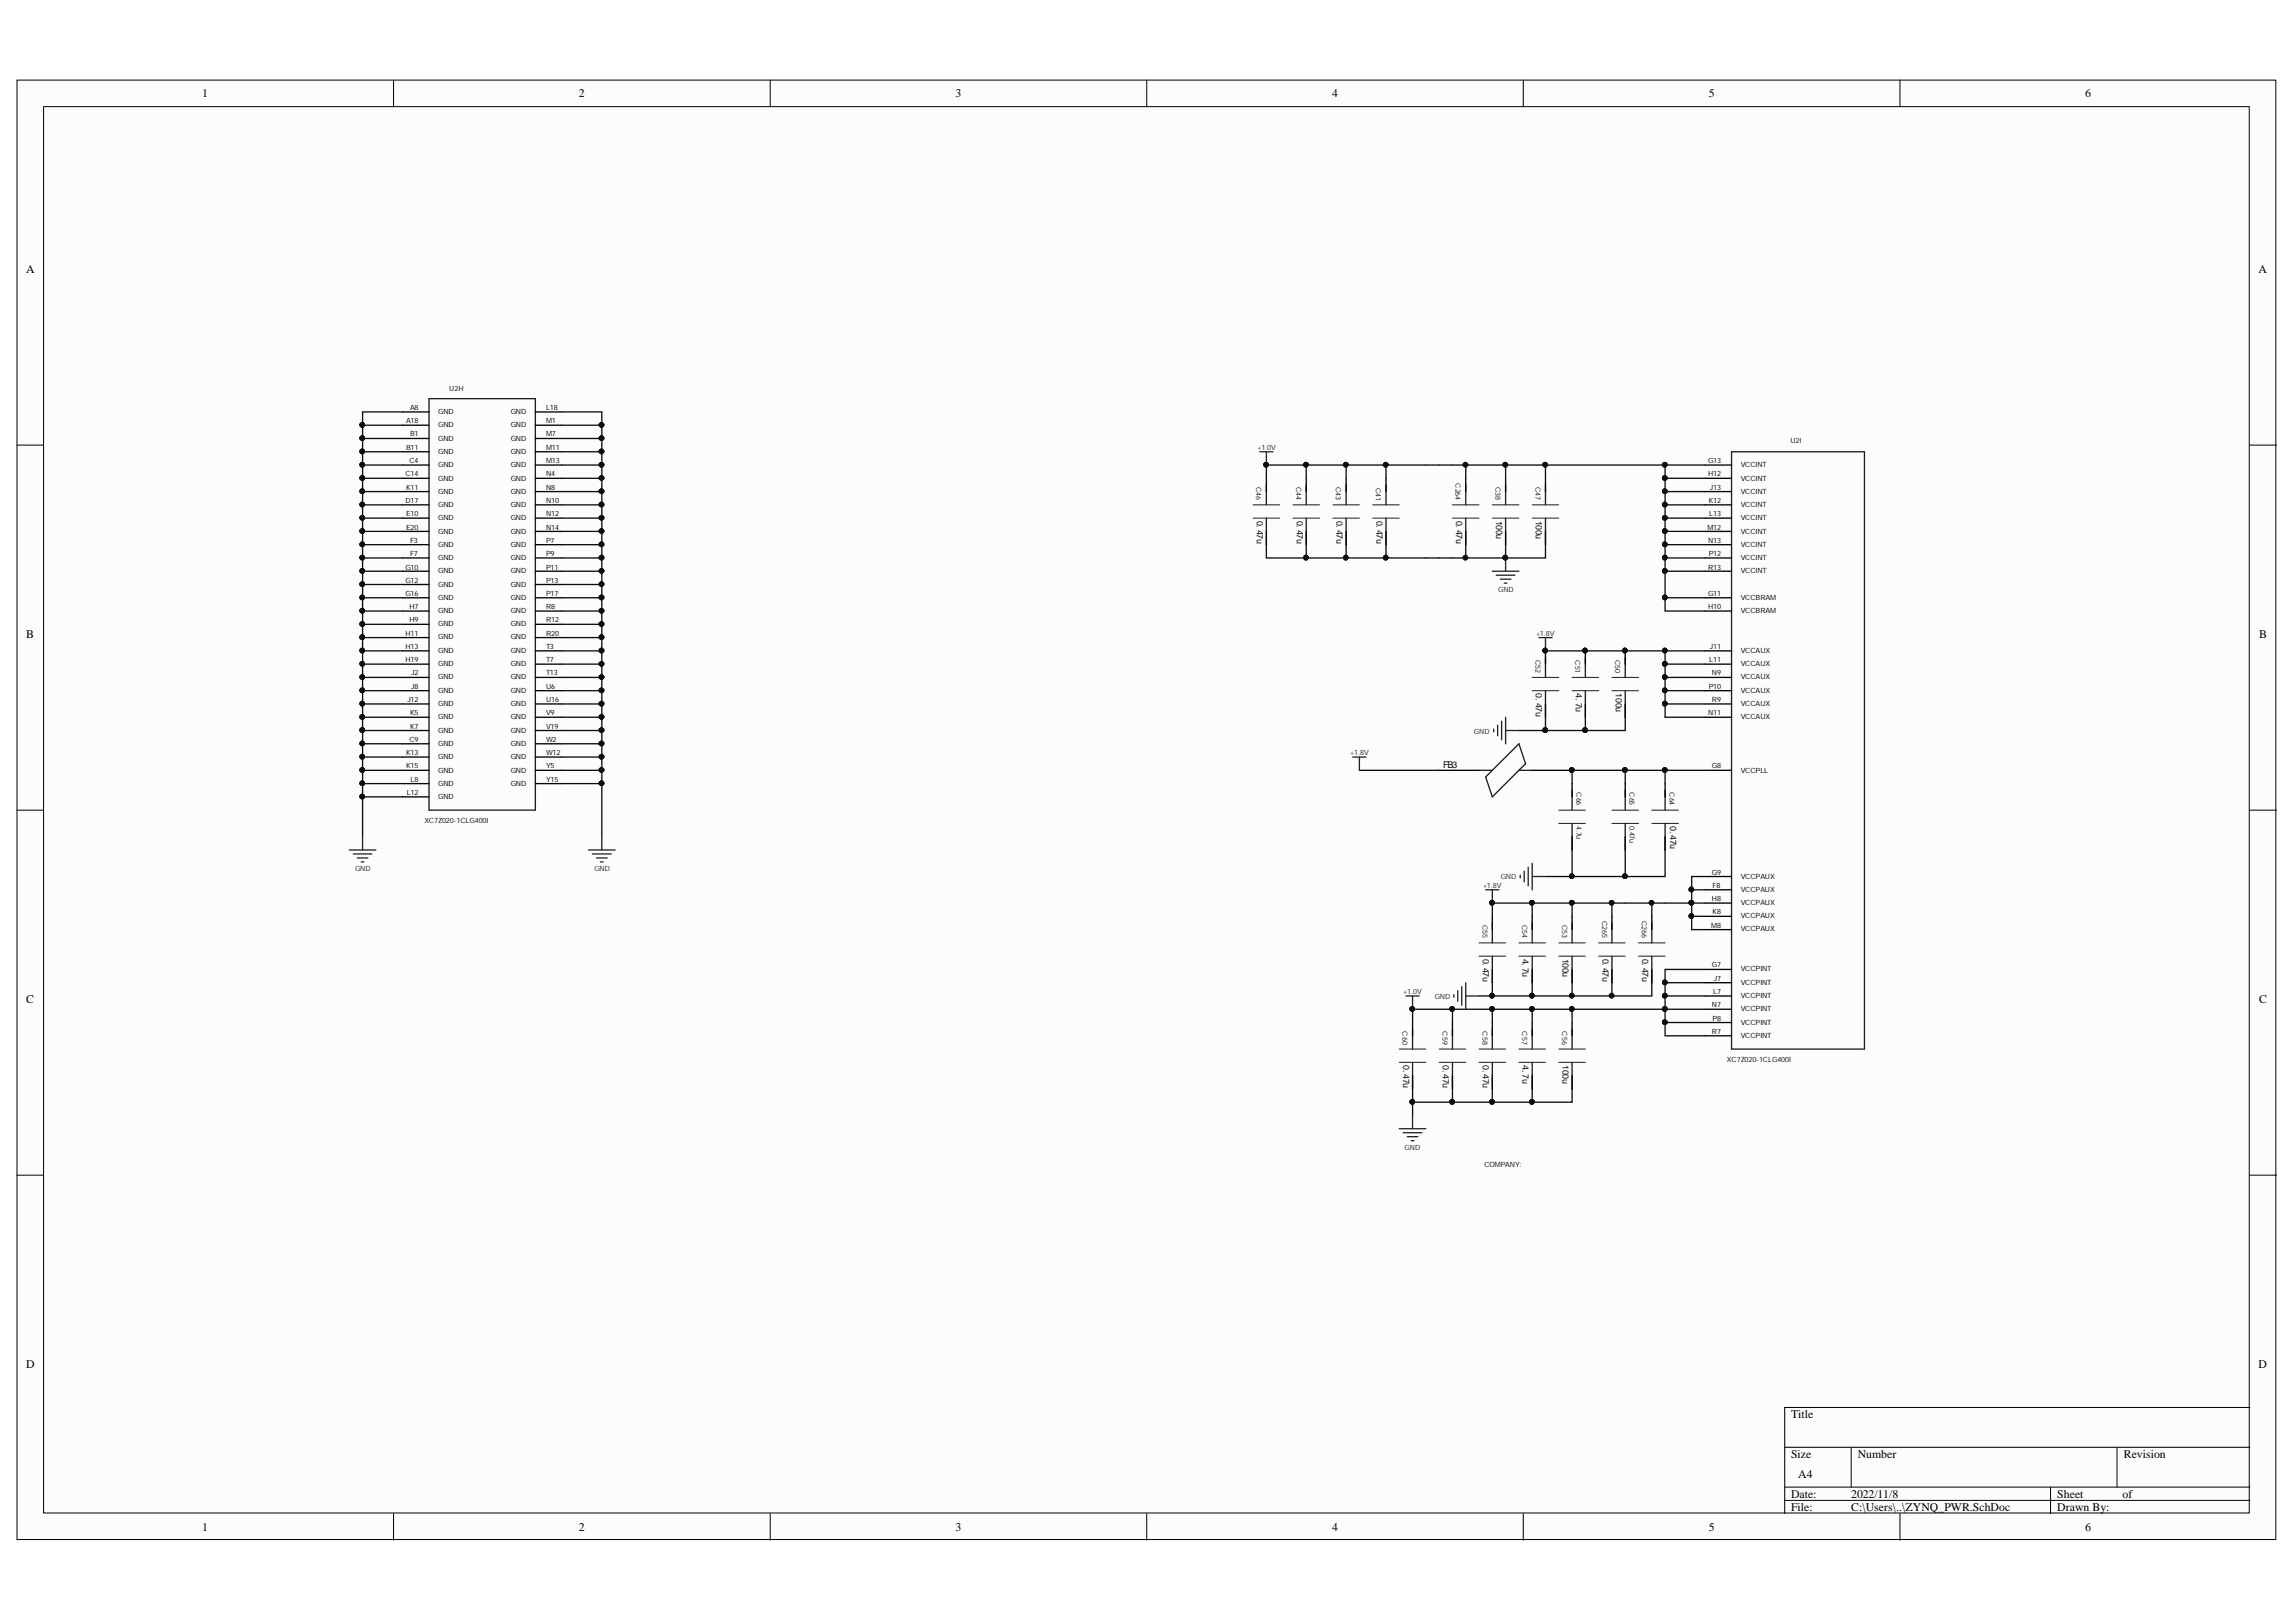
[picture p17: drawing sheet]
<svg xmlns="http://www.w3.org/2000/svg" width="297mm" height="210mm" viewBox="0 0 297 210" stroke-linecap="round" stroke-linejoin="round" font-family="sans-serif">
<defs><g id="words">
<g font-size="1.5">
<text x="26.1" y="12.6">1</text>
<text x="74.9" y="12.6">2</text>
<text x="123.6" y="12.6">3</text>
<text x="172.3" y="12.6">4</text>
<text x="221.1" y="12.6">5</text>
<text x="269.8" y="12.6">6</text>
<text x="3.4" y="35.3">A</text>
<text x="292.2" y="35.3">A</text>
<text x="3.4" y="82.6">B</text>
<text x="292.3" y="82.6">B</text>
<text x="3.4" y="129.8">C</text>
<text x="292.3" y="129.8">C</text>
<text x="3.4" y="177.1">D</text>
<text x="292.2" y="177.1">D</text>
<text x="231.7" y="183.5">Title</text>
<text x="231.7" y="188.7">Size</text>
<text x="232.6" y="191.3">A4</text>
<text x="240.3" y="188.7">Number</text>
<text x="274.8" y="188.7">Revision</text>
<text x="231.7" y="193.8">Date:</text>
<text x="231.7" y="195.5">File:</text>
<text x="239.5" y="193.8">2022/11/8</text>
<text x="239.5" y="195.5">C:\Users\..\ZYNQ_PWR.SchDoc</text>
<text x="266.1" y="193.8">Sheet</text>
<text x="266.1" y="195.5">Drawn By:</text>
<text x="274.6" y="193.8">of</text>
<text x="26.1" y="198.1">1</text>
<text x="74.9" y="198.1">2</text>
<text x="123.6" y="198.1">3</text>
<text x="172.3" y="198.1">4</text>
<text x="221.1" y="198.1">5</text>
<text x="269.8" y="198.1">6</text>
</g>
<g font-size="1.2" fill="#0e0e0e">
<text x="162.6" y="67.4" transform="rotate(90 162.6 67.4)">0. 47u</text>
<text x="167.8" y="67.4" transform="rotate(90 167.8 67.4)">0. 47u</text>
<text x="172.9" y="67.4" transform="rotate(90 172.9 67.4)">0. 47u</text>
<text x="178.1" y="67.4" transform="rotate(90 178.1 67.4)">0. 47u</text>
<text x="188.4" y="67.4" transform="rotate(90 188.4 67.4)">0. 47u</text>
<text x="193.6" y="67.4" transform="rotate(90 193.6 67.4)">100u</text>
<text x="198.7" y="67.4" transform="rotate(90 198.7 67.4)">100u</text>
<text x="198.7" y="89.7" transform="rotate(90 198.7 89.7)">0. 47u</text>
<text x="203.9" y="89.7" transform="rotate(90 203.9 89.7)">4. 7u</text>
<text x="209" y="89.7" transform="rotate(90 209 89.7)">100u</text>
<text x="186.7" y="99.4">FB3</text>
<text x="216.1" y="106.9" transform="rotate(90 216.1 106.9)">0. 47u</text>
<text x="191.8" y="124.1" transform="rotate(90 191.8 124.1)">0. 47u</text>
<text x="197" y="124.1" transform="rotate(90 197 124.1)">4. 7u</text>
<text x="202.1" y="124.1" transform="rotate(90 202.1 124.1)">100u</text>
<text x="207.3" y="124.1" transform="rotate(90 207.3 124.1)">0. 47u</text>
<text x="212.5" y="124.1" transform="rotate(90 212.5 124.1)">0. 47u</text>
<text x="181.5" y="137.8" transform="rotate(90 181.5 137.8)">0. 47u</text>
<text x="186.7" y="137.8" transform="rotate(90 186.7 137.8)">0. 47u</text>
<text x="191.8" y="137.8" transform="rotate(90 191.8 137.8)">0. 47u</text>
<text x="197" y="137.8" transform="rotate(90 197 137.8)">4. 7u</text>
<text x="202.1" y="137.8" transform="rotate(90 202.1 137.8)">100u</text>
</g>
<g font-size=".9">
<text x="53" y="53.1">A8</text>
<text x="56.7" y="53.6">GND</text>
<text x="66.1" y="53.6">GND</text>
<text x="70.6" y="53.1">L18</text>
<text x="52.5" y="54.8">A18</text>
<text x="52.5" y="58.2">B11</text>
<text x="53" y="59.9">C4</text>
<text x="53" y="56.5">B1</text>
<text x="56.7" y="55.3">GND</text>
<text x="56.7" y="57.1">GND</text>
<text x="56.7" y="58.7">GND</text>
<text x="66.1" y="55.3">GND</text>
<text x="66.1" y="57.1">GND</text>
<text x="66.1" y="58.7">GND</text>
<text x="70.6" y="54.8">M1</text>
<text x="70.6" y="56.5">M7</text>
<text x="70.6" y="58.2">M11</text>
<text x="70.6" y="59.9">M13</text>
<text x="221" y="59.9">G13</text>
<text x="52.5" y="61.6">C14</text>
<text x="52.5" y="65.1">D17</text>
<text x="52.5" y="63.4">K11</text>
<text x="56.7" y="60.4">GND</text>
<text x="56.7" y="62.2">GND</text>
<text x="56.7" y="63.9">GND</text>
<text x="56.7" y="65.6">GND</text>
<text x="66.1" y="60.4">GND</text>
<text x="66.1" y="62.2">GND</text>
<text x="66.1" y="63.9">GND</text>
<text x="66.1" y="65.6">GND</text>
<text x="70.6" y="61.6">N4</text>
<text x="70.6" y="63.4">N8</text>
<text x="70.6" y="65.1">N10</text>
<text x="221" y="61.6">H12</text>
<text x="221.1" y="65.1">K12</text>
<text x="221.2" y="63.4">J13</text>
<text x="225.2" y="60.4">VCCINT</text>
<text x="225.2" y="62.2">VCCINT</text>
<text x="225.2" y="63.9">VCCINT</text>
<text x="225.2" y="65.6">VCCINT</text>
<text x="52.5" y="66.8">E10</text>
<text x="52.5" y="68.6">E20</text>
<text x="53" y="70.2">F3</text>
<text x="53" y="71.9">F7</text>
<text x="56.7" y="67.3">GND</text>
<text x="56.7" y="69.1">GND</text>
<text x="56.7" y="70.7">GND</text>
<text x="66.1" y="67.3">GND</text>
<text x="66.1" y="69.1">GND</text>
<text x="66.1" y="70.7">GND</text>
<text x="70.6" y="66.8">N12</text>
<text x="70.6" y="68.6">N14</text>
<text x="70.6" y="70.2">P7</text>
<text x="70.6" y="71.9">P9</text>
<text x="220.9" y="68.6">M12</text>
<text x="221" y="70.2">N13</text>
<text x="221.1" y="71.9">P12</text>
<text x="221.1" y="66.8">L13</text>
<text x="225.2" y="67.3">VCCINT</text>
<text x="225.2" y="69.1">VCCINT</text>
<text x="225.2" y="70.7">VCCINT</text>
<text x="52.5" y="73.7">G10</text>
<text x="52.5" y="75.4">G12</text>
<text x="52.5" y="77.1">G16</text>
<text x="56.7" y="72.4">GND</text>
<text x="56.7" y="74.2">GND</text>
<text x="56.7" y="75.9">GND</text>
<text x="56.7" y="77.6">GND</text>
<text x="66.1" y="72.4">GND</text>
<text x="66.1" y="74.2">GND</text>
<text x="66.1" y="75.9">GND</text>
<text x="66.1" y="77.6">GND</text>
<text x="70.6" y="73.7">P11</text>
<text x="70.6" y="75.4">P13</text>
<text x="70.6" y="77.1">P17</text>
<text x="221" y="73.7">R13</text>
<text x="221" y="77.1">G11</text>
<text x="225.2" y="72.4">VCCINT</text>
<text x="225.2" y="74.2">VCCINT</text>
<text x="225.2" y="77.6">VCCBRAM</text>
<text x="52.5" y="82.2">H11</text>
<text x="53" y="78.9">H7</text>
<text x="53" y="80.6">H9</text>
<text x="56.7" y="79.4">GND</text>
<text x="56.7" y="81.1">GND</text>
<text x="56.7" y="82.8">GND</text>
<text x="66.1" y="79.4">GND</text>
<text x="66.1" y="81.1">GND</text>
<text x="66.1" y="82.8">GND</text>
<text x="70.6" y="78.9">R8</text>
<text x="70.6" y="80.6">R12</text>
<text x="70.6" y="82.2">R20</text>
<text x="221" y="78.9">H10</text>
<text x="225.2" y="79.4">VCCBRAM</text>
<text x="52.5" y="84">H13</text>
<text x="52.5" y="85.7">H19</text>
<text x="53.2" y="87.4">J2</text>
<text x="53.2" y="89.2">J8</text>
<text x="56.7" y="84.5">GND</text>
<text x="56.7" y="86.2">GND</text>
<text x="56.7" y="87.9">GND</text>
<text x="56.7" y="89.7">GND</text>
<text x="66.1" y="84.5">GND</text>
<text x="66.1" y="86.2">GND</text>
<text x="66.1" y="87.9">GND</text>
<text x="66.1" y="89.7">GND</text>
<text x="70.6" y="84">T3</text>
<text x="70.6" y="85.7">T7</text>
<text x="70.6" y="87.4">T13</text>
<text x="70.6" y="89.2">U6</text>
<text x="221.1" y="89.2">P10</text>
<text x="221.1" y="85.7">L11</text>
<text x="221.2" y="84">J11</text>
<text x="221.5" y="87.4">N9</text>
<text x="225.2" y="84.5">VCCAUX</text>
<text x="225.2" y="86.2">VCCAUX</text>
<text x="225.2" y="87.9">VCCAUX</text>
<text x="225.2" y="89.7">VCCAUX</text>
<text x="52.7" y="90.9">J12</text>
<text x="53" y="92.6">K5</text>
<text x="53" y="94.3">K7</text>
<text x="56.7" y="91.4">GND</text>
<text x="56.7" y="93.1">GND</text>
<text x="56.7" y="94.8">GND</text>
<text x="66.1" y="91.4">GND</text>
<text x="66.1" y="93.1">GND</text>
<text x="66.1" y="94.8">GND</text>
<text x="70.6" y="90.9">U16</text>
<text x="70.6" y="92.6">V9</text>
<text x="70.6" y="94.3">V19</text>
<text x="221" y="92.6">N11</text>
<text x="221.5" y="90.9">R9</text>
<text x="225.2" y="91.4">VCCAUX</text>
<text x="225.2" y="93.1">VCCAUX</text>
<text x="52.5" y="97.7">K13</text>
<text x="52.5" y="99.4">K15</text>
<text x="53" y="96">C9</text>
<text x="53.1" y="101.2">L8</text>
<text x="56.7" y="96.5">GND</text>
<text x="56.7" y="98.2">GND</text>
<text x="56.7" y="100">GND</text>
<text x="56.7" y="101.7">GND</text>
<text x="66.1" y="96.5">GND</text>
<text x="66.1" y="98.2">GND</text>
<text x="66.1" y="100">GND</text>
<text x="66.1" y="101.7">GND</text>
<text x="70.6" y="96">W2</text>
<text x="70.6" y="97.7">W12</text>
<text x="70.6" y="99.4">Y5</text>
<text x="70.6" y="101.2">Y15</text>
<text x="221.5" y="99.4">G8</text>
<text x="225.2" y="100">VCCPLL</text>
<text x="52.6" y="102.9">L12</text>
<text x="56.7" y="103.4">GND</text>
<text x="221.5" y="113.2">G9</text>
<text x="225.2" y="113.7">VCCPAUX</text>
<text x="221.5" y="116.6">H8</text>
<text x="221.6" y="114.9">F8</text>
<text x="221.6" y="118.3">K8</text>
<text x="225.2" y="115.4">VCCPAUX</text>
<text x="225.2" y="117.2">VCCPAUX</text>
<text x="225.2" y="118.8">VCCPAUX</text>
<text x="221.4" y="120">M8</text>
<text x="221.5" y="125.2">G7</text>
<text x="225.2" y="120.5">VCCPAUX</text>
<text x="225.2" y="125.7">VCCPINT</text>
<text x="221.5" y="130.3">N7</text>
<text x="221.6" y="128.7">L7</text>
<text x="221.7" y="127">J7</text>
<text x="225.2" y="127.5">VCCPINT</text>
<text x="225.2" y="129.2">VCCPINT</text>
<text x="225.2" y="130.8">VCCPINT</text>
<text x="221.5" y="133.8">R7</text>
<text x="221.6" y="132.1">P8</text>
<text x="225.2" y="132.6">VCCPINT</text>
<text x="225.2" y="134.3">VCCPINT</text>
</g>
<g font-size=".9" fill="#0e0e0e">
<text x="58.1" y="50.6">U2H</text>
<text x="231.6" y="57.4">U2I</text>
<text x="162.5" y="63.1" transform="rotate(90 162.5 63.1)">C46</text>
<text x="167.7" y="63.1" transform="rotate(90 167.7 63.1)">C44</text>
<text x="172.8" y="63.1" transform="rotate(90 172.8 63.1)">C43</text>
<text x="178" y="63.1" transform="rotate(90 178 63.1)">C41</text>
<text x="188.3" y="62.5" transform="rotate(90 188.3 62.5)">C264</text>
<text x="193.5" y="63.1" transform="rotate(90 193.5 63.1)">C38</text>
<text x="198.6" y="63.1" transform="rotate(90 198.6 63.1)">C47</text>
<text x="198.6" y="85.4" transform="rotate(90 198.6 85.4)">C52</text>
<text x="203.8" y="85.5" transform="rotate(90 203.8 85.5)">C51</text>
<text x="209" y="85.4" transform="rotate(90 209 85.4)">C50</text>
<text x="54.9" y="106.5">XC7Z020-1CLG400I</text>
<text x="204" y="102.5" transform="rotate(90 204 102.5)">C66</text>
<text x="204" y="106.9" transform="rotate(90 204 106.9)">4.7u</text>
<text x="210.8" y="102.5" transform="rotate(90 210.8 102.5)">C65</text>
<text x="210.8" y="106.9" transform="rotate(90 210.8 106.9)">0.47u</text>
<text x="216" y="102.5" transform="rotate(90 216 102.5)">C64</text>
<text x="191.8" y="119.7" transform="rotate(90 191.8 119.7)">C55</text>
<text x="196.9" y="119.7" transform="rotate(90 196.9 119.7)">C54</text>
<text x="202.1" y="119.7" transform="rotate(90 202.1 119.7)">C53</text>
<text x="207.3" y="119.2" transform="rotate(90 207.3 119.2)">C265</text>
<text x="212.4" y="119.2" transform="rotate(90 212.4 119.2)">C266</text>
<text x="181.5" y="133.5" transform="rotate(90 181.5 133.5)">C60</text>
<text x="186.6" y="133.5" transform="rotate(90 186.6 133.5)">C59</text>
<text x="191.8" y="133.5" transform="rotate(90 191.8 133.5)">C58</text>
<text x="196.9" y="133.5" transform="rotate(90 196.9 133.5)">C57</text>
<text x="202.1" y="133.5" transform="rotate(90 202.1 133.5)">C56</text>
<text x="223.4" y="137.4">XC7Z020-1CLG400I</text>
<text x="192" y="151">COMPANY:</text>
</g>
<g font-size=".9" fill="#262626">
<text x="162.7" y="58.2">+1.0V</text>
<text x="193.8" y="76.6">GND</text>
<text x="198.7" y="82.2">+1.8V</text>
<text x="190.7" y="94.9">GND</text>
<text x="174.7" y="97.7">+1.8V</text>
<text x="45.9" y="112.7">GND</text>
<text x="76.9" y="112.7">GND</text>
<text x="194.2" y="113.8">GND</text>
<text x="191.9" y="114.9">+1.8V</text>
<text x="181.5" y="128.7">+1.0V</text>
<text x="185.6" y="129.2">GND</text>
<text x="181.7" y="148.8">GND</text>
</g>
</g></defs>
<g fill="#fcfcfc" stroke="#000" stroke-width=".13">
<path d="M2.2 10.4h292.2v188.8h-292.2z"/>
<path d="M5.6 13.8h285.4v182h-285.4z"/>
</g>
<g fill="none" stroke="#000" stroke-width=".13">
<path d="M50.9 10.4v3.4M99.6 10.4v3.4M148.4 10.4v3.4M197.1 10.4v3.4M245.8 10.4v3.4M2.2 57.6h3.4M291.1 57.6h3.4M2.2 104.8h3.4M291.1 104.8h3.4M2.2 152.1h3.4M291.1 152.1h3.4M50.9 195.9v3.4"/>
<path d="M99.6 195.9v3.4M148.4 195.9v3.4M197.1 195.9v3.4M230.9 187.3h60.2M230.9 192.4h60.2M230.9 194.2h60.2M239.5 187.3v5.1M245.8 195.9v3.4M265.3 192.4v3.5M273.9 187.3v5.1M291.1 182.1h-60.2v13.8"/>
</g>
<g fill="none" stroke="#1c1c1c" stroke-width=".17">
<path d="M55.5 51.6h13.8v53.2h-13.8zM224 58.5h17.2v77.3h-17.2zM163.8 62.8v2.5M163.8 67.1v3.4M169 62.8v2.5M169 67.1v3.4M174.2 62.8v2.5M174.2 67.1v3.4M179.3 62.8v2.5M179.3 67.1v3.4M189.6 62.8v2.5M189.6 67.1v3.4"/>
<path d="M194.8 62.8v2.5M194.8 67.1v3.4M199.9 62.8v2.5M199.9 67.1v3.4M191.3 99.7h1.8M196.5 99.7h1.7M199.9 85.1v2.6M199.9 89.4v3.4M205.1 85.1v2.6M205.1 89.4v3.4M210.3 85.1v2.6M210.3 89.4v3.4"/>
<path d="M192.2 100.5l4.3-4.2 .9 2.5-4.3 4.3zM193.1 119.4v2.6M198.2 119.4v2.6M203.4 102.3v2.5M203.4 106.6v3.4M203.4 119.4v2.6M208.5 119.4v2.6M210.3 102.3v2.5M210.3 106.6v3.4M213.7 119.4v2.6M215.4 102.3v2.5M215.4 106.6v3.4"/>
<path d="M182.7 133.2v2.6M182.7 137.5v3.4M187.9 133.2v2.6M187.9 137.5v3.4M193.1 123.7v3.5M193.1 133.2v2.6M193.1 137.5v3.4M198.2 123.7v3.5M198.2 133.2v2.6M198.2 137.5v3.4M203.4 123.7v3.5M203.4 133.2v2.6"/>
<path d="M203.4 137.5v3.4M208.5 123.7v3.5M213.7 123.7v3.5"/>
</g>
<g fill="none" stroke="#000" stroke-width=".17">
<path d="M52.1 53.3h3.4M52.1 55h3.4M52.1 56.7h3.4M52.1 58.5h3.4M69.3 53.3h3.4M69.3 55h3.4M69.3 56.7h3.4M69.3 58.5h3.4M52.1 60.2h3.4M52.1 61.9h3.4M52.1 63.6h3.4M52.1 65.3h3.4"/>
<path d="M52.1 67.1h3.4M52.1 68.8h3.4M52.1 70.5h3.4M52.1 72.2h3.4M52.1 73.9h3.4M52.1 75.6h3.4M52.1 77.4h3.4M52.1 79.1h3.4M69.3 60.2h3.4M69.3 61.9h3.4M69.3 63.6h3.4M69.3 65.3h3.4"/>
<path d="M69.3 67.1h3.4M69.3 68.8h3.4M69.3 70.5h3.4M69.3 72.2h3.4M69.3 73.9h3.4M69.3 75.6h3.4M69.3 77.4h3.4M69.3 79.1h3.4M163.8 61.9v1.7M163.8 68.8v1.7M169 61.9v1.7M169 68.8v1.7"/>
<path d="M174.2 61.9v1.7M174.2 68.8v1.7M179.3 61.9v1.7M179.3 68.8v1.7M189.6 61.9v1.7M189.6 68.8v1.7M194.8 61.9v1.7M194.8 68.8v1.7M199.9 61.9v1.7M199.9 68.8v1.7M220.6 60.2h3.4M220.6 61.9h3.4"/>
<path d="M220.6 63.6h3.4M220.6 65.3h3.4M220.6 67.1h3.4M220.6 68.8h3.4M220.6 70.5h3.4M220.6 72.2h3.4M220.6 73.9h3.4M220.6 77.4h3.4M220.6 79.1h3.4M52.1 80.8h3.4M52.1 82.5h3.4M52.1 84.2h3.4"/>
<path d="M52.1 85.9h3.4M52.1 87.7h3.4M52.1 89.4h3.4M52.1 91.1h3.4M52.1 92.8h3.4M52.1 94.5h3.4M52.1 96.3h3.4M52.1 98h3.4M52.1 99.7h3.4M69.3 80.8h3.4M69.3 82.5h3.4M69.3 84.2h3.4"/>
<path d="M69.3 85.9h3.4M69.3 87.7h3.4M69.3 89.4h3.4M69.3 91.1h3.4M69.3 92.8h3.4M69.3 94.5h3.4M69.3 96.3h3.4M69.3 98h3.4M69.3 99.7h3.4M186.2 99.7h5.1M198.2 99.7h5.2M199.9 84.2v1.7"/>
<path d="M199.9 91.1v1.7M205.1 84.2v1.7M205.1 91.1v1.7M210.3 84.2v1.7M210.3 91.1v1.7M220.6 84.2h3.4M220.6 85.9h3.4M220.6 87.7h3.4M220.6 89.4h3.4M220.6 91.1h3.4M220.6 92.8h3.4M220.6 99.7h3.4"/>
<path d="M52.1 101.4h3.4M52.1 103.1h3.4M69.3 101.4h3.4M193.1 118.6v1.7M198.2 118.6v1.7M203.4 101.4v1.7M203.4 108.3v1.7M203.4 118.6v1.7M208.5 118.6v1.7M210.3 101.4v1.7M210.3 108.3v1.7M213.7 118.6v1.7"/>
<path d="M215.4 101.4v1.7M215.4 108.3v1.7M220.6 113.4h3.4M220.6 115.1h3.4M220.6 116.9h3.4M220.6 118.6h3.4M182.7 132.3v1.7M182.7 139.2v1.7M187.9 132.3v1.7M187.9 139.2v1.7M193.1 125.5v1.7M193.1 132.3v1.7"/>
<path d="M193.1 139.2v1.7M198.2 125.5v1.7M198.2 132.3v1.7M198.2 139.2v1.7M203.4 125.5v1.7M203.4 132.3v1.7M203.4 139.2v1.7M208.5 125.5v1.7M213.7 125.5v1.7M220.6 120.3h3.4M220.6 125.5h3.4M220.6 127.2h3.4"/>
<path d="M220.6 128.9h3.4M220.6 130.6h3.4M220.6 132.3h3.4M220.6 134h3.4"/>
</g>
<g fill="#0e0e0e" stroke="#0e0e0e" stroke-width=".13">
<circle cx="203.3" cy="99.6" r=".3"/>
<circle cx="210.2" cy="84.2" r=".3"/>
<circle cx="205.1" cy="84.2" r=".3"/>
<circle cx="199.9" cy="84.2" r=".3"/>
<circle cx="46.9" cy="55" r=".3"/>
<circle cx="46.9" cy="56.7" r=".3"/>
<circle cx="46.9" cy="58.4" r=".3"/>
<circle cx="46.9" cy="60.1" r=".3"/>
<circle cx="46.9" cy="61.9" r=".3"/>
<circle cx="46.9" cy="63.6" r=".3"/>
<circle cx="46.9" cy="65.3" r=".3"/>
<circle cx="46.9" cy="67" r=".3"/>
<circle cx="46.9" cy="68.7" r=".3"/>
<circle cx="46.9" cy="70.4" r=".3"/>
<circle cx="46.9" cy="72.2" r=".3"/>
<circle cx="46.9" cy="73.9" r=".3"/>
<circle cx="46.9" cy="75.6" r=".3"/>
<circle cx="46.9" cy="77.3" r=".3"/>
<circle cx="46.9" cy="79" r=".3"/>
<circle cx="46.9" cy="80.8" r=".3"/>
<circle cx="46.9" cy="82.5" r=".31"/>
<circle cx="46.9" cy="84.2" r=".3"/>
<circle cx="46.9" cy="85.9" r=".3"/>
<circle cx="46.9" cy="87.6" r=".3"/>
<circle cx="46.9" cy="89.3" r=".3"/>
<circle cx="46.9" cy="91.1" r=".3"/>
<circle cx="46.9" cy="92.8" r=".3"/>
<circle cx="46.9" cy="94.5" r=".31"/>
<circle cx="46.9" cy="96.2" r=".3"/>
<circle cx="46.9" cy="97.9" r=".3"/>
<circle cx="46.9" cy="99.6" r=".3"/>
<circle cx="46.9" cy="101.4" r=".3"/>
<circle cx="46.9" cy="103.1" r=".3"/>
<circle cx="77.8" cy="55" r=".3"/>
<circle cx="77.8" cy="56.7" r=".3"/>
<circle cx="77.8" cy="58.4" r=".3"/>
<circle cx="77.8" cy="60.1" r=".3"/>
<circle cx="77.8" cy="61.9" r=".3"/>
<circle cx="77.8" cy="63.6" r=".3"/>
<circle cx="77.8" cy="65.3" r=".3"/>
<circle cx="77.8" cy="67" r=".3"/>
<circle cx="77.8" cy="68.7" r=".3"/>
<circle cx="77.8" cy="70.4" r=".3"/>
<circle cx="77.8" cy="72.2" r=".3"/>
<circle cx="77.8" cy="73.9" r=".3"/>
<circle cx="77.8" cy="75.6" r=".3"/>
<circle cx="77.8" cy="77.3" r=".3"/>
<circle cx="77.8" cy="79" r=".3"/>
<circle cx="77.8" cy="80.8" r=".3"/>
<circle cx="77.8" cy="101.4" r=".3"/>
<circle cx="77.8" cy="99.6" r=".3"/>
<circle cx="77.8" cy="97.9" r=".3"/>
<circle cx="77.8" cy="96.2" r=".3"/>
<circle cx="77.8" cy="94.5" r=".31"/>
<circle cx="77.8" cy="92.8" r=".3"/>
<circle cx="77.8" cy="91.1" r=".3"/>
<circle cx="77.8" cy="89.3" r=".3"/>
<circle cx="77.8" cy="87.6" r=".3"/>
<circle cx="77.8" cy="85.9" r=".3"/>
<circle cx="77.8" cy="84.2" r=".3"/>
<circle cx="77.8" cy="82.5" r=".31"/>
<circle cx="210.2" cy="113.4" r=".3"/>
<circle cx="203.3" cy="113.4" r=".3"/>
<circle cx="194.7" cy="72.2" r=".3"/>
<circle cx="168.9" cy="72.2" r=".3"/>
<circle cx="179.3" cy="72.2" r=".3"/>
<circle cx="174.1" cy="72.2" r=".3"/>
<circle cx="199.9" cy="94.5" r=".31"/>
<circle cx="205.1" cy="94.5" r=".31"/>
<circle cx="182.7" cy="142.6" r=".3"/>
<circle cx="198.2" cy="142.6" r=".3"/>
<circle cx="193" cy="142.6" r=".3"/>
<circle cx="187.9" cy="142.6" r=".3"/>
<circle cx="193" cy="128.8" r=".3"/>
<circle cx="198.2" cy="128.8" r=".3"/>
<circle cx="203.3" cy="128.8" r=".3"/>
<circle cx="215.4" cy="84.2" r=".3"/>
<circle cx="215.4" cy="91.1" r=".3"/>
<circle cx="215.4" cy="85.9" r=".3"/>
<circle cx="215.4" cy="87.6" r=".3"/>
<circle cx="215.4" cy="89.3" r=".3"/>
<circle cx="218.8" cy="115.1" r=".3"/>
<circle cx="218.8" cy="118.5" r=".3"/>
<circle cx="218.8" cy="116.8" r=".3"/>
<circle cx="193" cy="116.8" r=".3"/>
<circle cx="198.2" cy="116.8" r=".3"/>
<circle cx="203.3" cy="116.8" r=".3"/>
<circle cx="215.4" cy="77.3" r=".3"/>
<circle cx="215.4" cy="60.1" r=".3"/>
<circle cx="215.4" cy="61.9" r=".3"/>
<circle cx="215.4" cy="63.6" r=".3"/>
<circle cx="215.4" cy="65.3" r=".3"/>
<circle cx="215.4" cy="67" r=".3"/>
<circle cx="215.4" cy="68.7" r=".3"/>
<circle cx="215.4" cy="70.4" r=".3"/>
<circle cx="215.4" cy="72.2" r=".3"/>
<circle cx="215.4" cy="73.9" r=".3"/>
<circle cx="215.4" cy="127.1" r=".3"/>
<circle cx="215.4" cy="128.8" r=".3"/>
<circle cx="215.4" cy="130.6" r=".3"/>
<circle cx="215.4" cy="132.3" r=".3"/>
<circle cx="194.7" cy="60.1" r=".3"/>
<circle cx="199.9" cy="60.1" r=".3"/>
<circle cx="174.1" cy="60.1" r=".3"/>
<circle cx="168.9" cy="60.1" r=".3"/>
<circle cx="179.3" cy="60.1" r=".3"/>
<circle cx="163.8" cy="60.1" r=".3"/>
<circle cx="182.7" cy="130.6" r=".3"/>
<circle cx="203.3" cy="130.6" r=".3"/>
<circle cx="198.2" cy="130.6" r=".3"/>
<circle cx="193" cy="130.6" r=".3"/>
<circle cx="187.9" cy="130.6" r=".3"/>
<circle cx="215.4" cy="99.6" r=".3"/>
<circle cx="210.2" cy="99.6" r=".3"/>
<circle cx="189.6" cy="60.1" r=".3"/>
<circle cx="189.6" cy="72.2" r=".3"/>
<circle cx="208.5" cy="128.8" r=".3"/>
<circle cx="213.7" cy="116.8" r=".3"/>
<circle cx="208.5" cy="116.8" r=".3"/>
</g>
<g fill="none" stroke="#1c1c1c" stroke-width=".13">
<path d="M162.1 65.3h3.5M162.1 67.1h3.5M167.3 65.3h3.4M167.3 67.1h3.4M172.4 65.3h3.5M172.4 67.1h3.5M177.6 65.3h3.4M177.6 67.1h3.4M187.9 65.3h3.4M187.9 67.1h3.4M193.1 65.3h3.4M193.1 67.1h3.4"/>
<path d="M198.2 65.3h3.5M198.2 67.1h3.5M198.2 87.7h3.5M198.2 89.4h3.5M203.4 87.7h3.4M203.4 89.4h3.4M208.5 87.7h3.5M208.5 89.4h3.5M201.7 104.8h3.4M201.7 106.6h3.4M208.5 104.8h3.5M208.5 106.6h3.5"/>
<path d="M213.7 104.8h3.4M213.7 106.6h3.4M181 135.8h3.5M181 137.5h3.5M186.2 135.8h3.4M186.2 137.5h3.4M191.3 122h3.5M191.3 123.7h3.5M191.3 135.8h3.5M191.3 137.5h3.5M196.5 122h3.4M196.5 123.7h3.4"/>
<path d="M196.5 135.8h3.4M196.5 137.5h3.4M201.7 122h3.4M201.7 123.7h3.4M201.7 135.8h3.4M201.7 137.5h3.4M206.8 122h3.5M206.8 123.7h3.5M212 122h3.4M212 123.7h3.4"/>
</g>
<g fill="none" stroke="#0e0e0e" stroke-width=".17">
<path d="M46.9 55h5.2M46.9 55v53.3M46.9 56.7h5.2M46.9 58.5h5.2M52.1 53.3h-5.2v1.7M72.7 53.3h5.2v1.7M72.7 55h5.2M72.7 56.7h5.2M72.7 58.5h5.2M77.9 55v53.3M46.9 60.2h5.2M46.9 61.9h5.2"/>
<path d="M46.9 63.6h5.2M46.9 65.3h5.2M46.9 67.1h5.2M46.9 68.8h5.2M46.9 70.5h5.2M46.9 72.2h5.2M46.9 73.9h5.2M46.9 75.6h5.2M46.9 77.4h5.2M46.9 79.1h5.2M72.7 60.2h5.2M72.7 61.9h5.2"/>
<path d="M72.7 63.6h5.2M72.7 65.3h5.2M72.7 67.1h5.2M72.7 68.8h5.2M72.7 70.5h5.2M72.7 72.2h5.2M72.7 73.9h5.2M72.7 75.6h5.2M72.7 77.4h5.2M72.7 79.1h5.2M163.8 70.5v1.7h5.2M163.8 61.9v-1.7h25.8v1.7"/>
<path d="M169 60.2v1.7M169 70.5v1.7M174.2 60.2v1.7M174.2 70.5v1.7M179.3 60.2v1.7M179.3 70.5v1.7M189.6 70.5v1.7h-20.6M189.6 60.2h31M189.6 72.2h5.2M194.8 60.2v1.7M194.8 70.5v1.7M199.9 70.5v1.7h-5.1"/>
<path d="M199.9 60.2v1.7M215.4 77.4v1.7h5.2M215.4 61.9h5.2M215.4 63.6h5.2M215.4 65.3h5.2M215.4 67.1h5.2M215.4 68.8h5.2M215.4 70.5h5.2M215.4 72.2h5.2M215.4 73.9h5.2M215.4 77.4h5.2M215.4 60.2v17.2"/>
<path d="M46.9 80.8h5.2M46.9 82.5h5.2M46.9 84.2h5.2M46.9 85.9h5.2M46.9 87.7h5.2M46.9 89.4h5.2M46.9 91.1h5.2M46.9 92.8h5.2M46.9 94.5h5.2M46.9 96.3h5.2M46.9 98h5.2M46.9 99.7h5.2"/>
<path d="M72.7 80.8h5.2M72.7 82.5h5.2M72.7 84.2h5.2M72.7 85.9h5.2M72.7 87.7h5.2M72.7 89.4h5.2M72.7 91.1h5.2M72.7 92.8h5.2M72.7 94.5h5.2M72.7 96.3h5.2M72.7 98h5.2M72.7 99.7h5.2"/>
<path d="M175.9 99.7h10.3M196.5 94.5h8.6M199.9 84.2h20.7M199.9 92.8v1.7M205.1 92.8v1.7M210.3 92.8v1.7h-5.2M210.3 99.7v1.7M215.4 91.1v1.7h5.2M215.4 85.9h5.2M215.4 87.7h5.2M215.4 89.4h5.2M215.4 91.1h5.2"/>
<path d="M215.4 84.2v6.9M215.4 99.7v1.7M220.6 99.7h-17.2v1.7M46.9 101.4h5.2M46.9 103.1h5.2M72.7 101.4h5.2M198.2 116.9v1.7M199.9 113.4h10.4M203.4 110v3.4M203.4 116.9v1.7M208.5 116.9h-15.4v1.7M210.3 110v3.4"/>
<path d="M213.7 116.9h-5.2v1.7M215.4 110v3.4h-5.1M218.9 118.6v1.7h1.7M218.9 115.1h1.7M218.9 115.1v3.5M218.9 118.6h1.7M220.6 113.4h-1.7v1.7M220.6 116.9h-6.9v1.7M187.9 130.6v1.7M191.3 128.9h6.9M193.1 127.2v1.7M193.1 130.6v1.7"/>
<path d="M198.2 127.2v1.7M198.2 130.6v1.7M203.4 127.2v1.7h-5.2M203.4 130.6v1.7M208.5 127.2v1.7h-5.1M213.7 127.2v1.7h-5.2M215.4 132.3v1.7h5.2M215.4 128.9h5.2M215.4 127.2v5.1M215.4 127.2h5.2M215.4 132.3h5.2M220.6 125.5h-5.2v1.7"/>
<path d="M220.6 130.6h-37.9v1.7M182.7 140.9v3.4M182.7 142.6h15.5M187.9 140.9v1.7M193.1 140.9v1.7M198.2 140.9v1.7M203.4 140.9v1.7h-5.2"/>
</g>
<g fill="none" stroke="#262626" stroke-width=".17">
<path d="M163 58.5h1.7M163.8 58.5v1.7M193.1 73.9h3.4M193.6 74.4h2.4M194.1 75h1.4M194.6 75.5h.4M194.8 72.2v1.7M175 98h1.7M175.9 98v1.7M193.2 94.4v.3M193.8 93.8v1.4M194.3 93.3v2.4"/>
<path d="M194.8 92.8v3.5M194.8 94.5h1.7M199.1 82.5h1.7M199.9 82.5v1.7M45.2 110h3.4M45.7 110.5h2.4M46.2 111h1.4M46.7 111.5h.4M46.9 108.3v1.7M76.1 110h3.5M76.7 110.5h2.4M77.2 111h1.3"/>
<path d="M77.7 111.5h.3M77.9 108.3v1.7M192.2 115.1h1.7M193.1 115.1v1.8M196.7 113.3v.3M197.2 112.7v1.4M197.7 112.2v2.4M198.2 111.7v3.4M198.2 113.4h1.7M181.9 128.9h1.7M182.7 128.9v1.7M188.1 128.7v.4"/>
<path d="M188.6 128.2v1.4M189.1 127.7v2.4M189.6 128.9h1.7M189.6 127.2v3.4M181 146.1h3.5M181.5 146.6h2.5M182.1 147.1h1.3M182.6 147.6h.3M182.7 144.3v1.8"/>
</g>
<use href="#words"/>
</svg>
